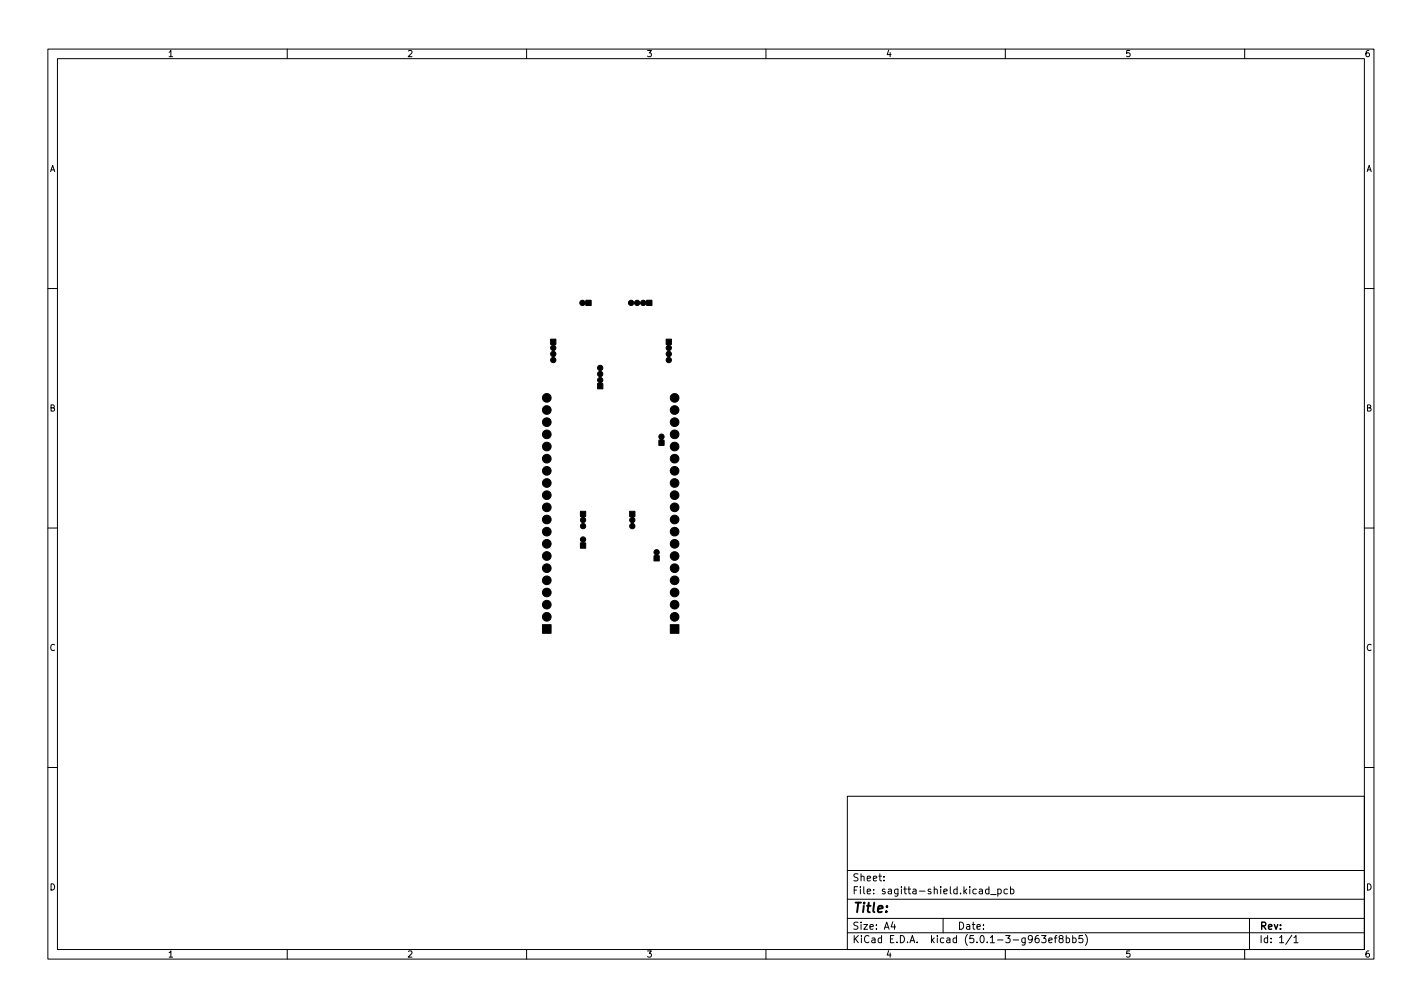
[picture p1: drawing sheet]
<svg xmlns="http://www.w3.org/2000/svg" width="297mm" height="210mm" viewBox="0 0 297 210" stroke-linecap="round" stroke-linejoin="round" font-family="sans-serif">
<defs><g id="words">
<text font-size="2.8" x="178" y="190.6">Title:</text>
<g font-size="2.1">
<text x="178" y="184">Sheet:</text>
<text x="178" y="186.7">File: sagitta-shield.kicad_pcb</text>
<text x="178" y="196.9">KiCad E.D.A. kicad (5.0.1-3-g963ef8bb5)</text>
<text x="178" y="194.1">Size: A4</text>
<text x="200" y="194.1">Date:</text>
<text x="263" y="194.1">Rev:</text>
<text x="263" y="196.9">Id: 1/1</text>
</g>
<g font-size="1.8">
<text x="35" y="11.9">1</text>
<text x="85" y="11.9">2</text>
<text x="135" y="11.9">3</text>
<text x="185" y="11.9">4</text>
<text x="235" y="11.9">5</text>
<text x="285" y="11.9">6</text>
<text x="10.3" y="35.9">A</text>
<text x="285.3" y="35.9">A</text>
<text x="10.3" y="85.9">B</text>
<text x="285.3" y="85.9">B</text>
<text x="10.3" y="135.9">C</text>
<text x="285.3" y="135.9">C</text>
<text x="10.3" y="185.9">D</text>
<text x="285.3" y="185.9">D</text>
<text x="35" y="199.9">1</text>
<text x="85" y="199.9">2</text>
<text x="135" y="199.9">3</text>
<text x="185" y="199.9">4</text>
<text x="235" y="199.9">5</text>
<text x="285" y="199.9">6</text>
</g>
</g></defs>
<g fill="none" stroke="#000" stroke-width=".21">
<path d="M10 10.2h277v190.1h-277zM12 12.2h273v186.1h-273zM60 10.2v2M110 10.2v2M160 10.2v2M210 10.2v2M260 10.2v2M10 60.2h2M285 60.2h2M10 110.2h2M285 110.2h2M10 160.2h2"/>
<path d="M177 166.3h108v32h-108zM285 160.2h2M60 198.3v2M110 198.3v2M160 198.3v2M177 194.8h108M177 191.8h108M177 187.8h108M177 181.8h108M184.6 183.8v.1M184.6 183v.1M186.5 192.5l-.4 1h1"/>
<path d="M186.9 193v1M197 191.8v3M206.6 185.7l-.5-.1-.2 .3 .1 .7h.6M206.6 185.1v1.5M206.9 186.8h1.2M208.4 185.7l.5-.1 .2 .3-.1 .7h-.6M208.4 185.6v1.5M210 198.3v2M210.4 185.7l-.4-.1-.3 .3 .2 .7h.5M211.1 185.7l.4-.1 .3 .3-.2 .7h-.5M211.1 185.1v1.5M217.6 195.3h.9l-.5 .6 .4 .1v.7l-.2 .1-.6-.1"/>
<path d="M219.1 196.3l.7-.1-.1-.3-.4-.1-.2 .2v.8h.6M220.2 195.8h.6M220.8 195.3l-.4 .2v1.3M221.5 196l-.3-.3 .1-.2 .2-.2 .4 .1 .2 .2-.1 .2-.6 .2-.2 .3 .1 .4 .2 .1h.3l.3-.3v-.2l-.3-.3M222.7 195.9l.4-.1 .3 .3-.1 .7h-.6M222.7 195.3v1.5M224.1 195.9l.4-.1 .3 .3-.2 .7h-.5M224.1 195.3v1.5M226.1 195.3h-.7v.7l.2-.1 .5 .1 .1 .2-.1 .5-.2 .1-.5-.1M226.7 195.1a1.72 1.72 0 0 1 0 2.3M260 198.3v2M261 191.8v6.5"/>
<path d="M269.9 195.3l-1.3 1.9M270.3 195.8l.4-.5v1.5M270.3 196.8h.8"/>
</g>
<g fill="#000" stroke="#000" stroke-width=".21">
<path d="M115 70.8h1.1v1.1l-.3 .1a.73 .73 0 0 1-.1 1.3 .68 .68 0 0 1 .4 .6 .68 .68 0 0 1-.4 .7 .59 .59 0 0 1 .3 .9 .59 .59 0 0 1-1-.1 .59 .59 0 0 1 .5-.8v-.1a.7 .7 0 0 1-.5-.6 .7 .7 0 0 1 .5-.7 .68 .68 0 0 1-.5-.5 .68 .68 0 0 1 .4-.7l-.4-.1zM121.3 62.8a.94 .94 0 0 1 1 .2l.1-.3h1.1v1.1h-1.1l-.1-.4a.58 .58 0 0 1-.9 .3 .58 .58 0 0 1-.1-.9zM125 76.4a.59 .59 0 0 1 .9 .2 .59 .59 0 0 1-.4 .9 .7 .7 0 0 1 .4 .6 .7 .7 0 0 1-.4 .7 .68 .68 0 0 1 .4 .6 .68 .68 0 0 1-.3 .6l.3 .1v1.1h-1.1v-1.1l.4-.1a.73 .73 0 0 1 .1-1.3 .68 .68 0 0 1-.5-.6 .68 .68 0 0 1 .5-.7 .64 .64 0 0 1-.3-1zM131.4 62.8a.92 .92 0 0 1 1.1 .3 .68 .68 0 0 1 .6-.4 .68 .68 0 0 1 .7 .4 .68 .68 0 0 1 .6-.4 .68 .68 0 0 1 .6 .3l.1-.3h1.1v1.1h-1.1l-.1-.4a.71 .71 0 0 1-.7 .4 .71 .71 0 0 1-.6-.4 .68 .68 0 0 1-.6 .4 .68 .68 0 0 1-.7-.4 .57 .57 0 0 1-.8 .3 .57 .57 0 0 1-.2-.9zM139.1 70.8h1.2v1.1l-.4 .1a.73 .73 0 0 1-.1 1.3 .68 .68 0 0 1 .4 .6 .68 .68 0 0 1-.4 .7 .59 .59 0 0 1 .3 .9 .59 .59 0 0 1-1-.1 .59 .59 0 0 1 .5-.8v-.1a.7 .7 0 0 1-.4-.6 .7 .7 0 0 1 .4-.7 .68 .68 0 0 1-.5-.5 .68 .68 0 0 1 .4-.7l-.4-.1zM137.8 90.8a.59 .59 0 0 1 .9 .2 .59 .59 0 0 1-.3 .8l.3 .1v1.1h-1.1v-1.1l.4-.1a.8 .8 0 0 1-.2-1zM121.4 112.3a.59 .59 0 0 1 .9 .1 .59 .59 0 0 1-.3 .9l.3 .1v1.1h-1.1v-1.1l.4-.1a.8 .8 0 0 1-.2-1zM121.2 106.8h1.1v1.1l-.3 .1a.73 .73 0 0 1-.1 1.3 .59 .59 0 0 1 .3 .9 .59 .59 0 0 1-1-.1 .59 .59 0 0 1 .5-.9 .7 .7 0 0 1-.5-.6 .7 .7 0 0 1 .4-.7h-.4zM131.5 106.8h1.1v1.1l-.3 .1a.73 .73 0 0 1-.1 1.3 .59 .59 0 0 1 .3 .9 .59 .59 0 0 1-1-.1 .59 .59 0 0 1 .5-.9 .7 .7 0 0 1-.5-.6 .7 .7 0 0 1 .4-.7h-.4zM136.8 114.9a.59 .59 0 0 1 .8 .2 .59 .59 0 0 1-.2 .8l.3 .1v1.1h-1.1v-1.1l.4-.1a.8 .8 0 0 1-.2-1zM113.3 130.4h1.8v1.8h-1.8zM140 130.4h1.8v1.8h-1.8z"/>
<circle cx="114.2" cy="88.2" r=".9"/>
<circle cx="114.2" cy="98.3" r=".9"/>
<circle cx="114.2" cy="95.8" r=".9"/>
<circle cx="114.2" cy="90.7" r=".9"/>
<circle cx="114.2" cy="93.2" r=".9"/>
<circle cx="114.2" cy="85.6" r=".9"/>
<circle cx="114.2" cy="83.1" r=".9"/>
<circle cx="140.9" cy="95.8" r=".9"/>
<circle cx="140.9" cy="98.3" r=".9"/>
<circle cx="140.9" cy="88.2" r=".9"/>
<circle cx="140.9" cy="93.2" r=".9"/>
<circle cx="140.9" cy="83.1" r=".9"/>
<circle cx="140.9" cy="85.6" r=".9"/>
<circle cx="140.9" cy="90.7" r=".9"/>
<circle cx="114.2" cy="111" r=".9"/>
<circle cx="114.2" cy="100.9" r=".9"/>
<circle cx="114.2" cy="113.6" r=".9"/>
<circle cx="114.2" cy="105.9" r=".9"/>
<circle cx="114.2" cy="103.4" r=".9"/>
<circle cx="114.2" cy="108.5" r=".9"/>
<circle cx="114.2" cy="118.6" r=".9"/>
<circle cx="114.2" cy="116.1" r=".9"/>
<circle cx="140.9" cy="105.9" r=".9"/>
<circle cx="140.9" cy="113.6" r=".9"/>
<circle cx="140.9" cy="103.4" r=".9"/>
<circle cx="140.9" cy="111" r=".9"/>
<circle cx="140.9" cy="100.9" r=".9"/>
<circle cx="140.9" cy="118.6" r=".9"/>
<circle cx="140.9" cy="116.1" r=".9"/>
<circle cx="140.9" cy="108.5" r=".9"/>
<circle cx="114.2" cy="123.7" r=".9"/>
<circle cx="114.2" cy="121.2" r=".9"/>
<circle cx="114.2" cy="128.8" r=".9"/>
<circle cx="114.2" cy="126.3" r=".9"/>
<circle cx="140.9" cy="123.7" r=".9"/>
<circle cx="140.9" cy="121.2" r=".9"/>
<circle cx="140.9" cy="128.8" r=".9"/>
<circle cx="140.9" cy="126.3" r=".9"/>
</g>
<use href="#words"/>
</svg>
